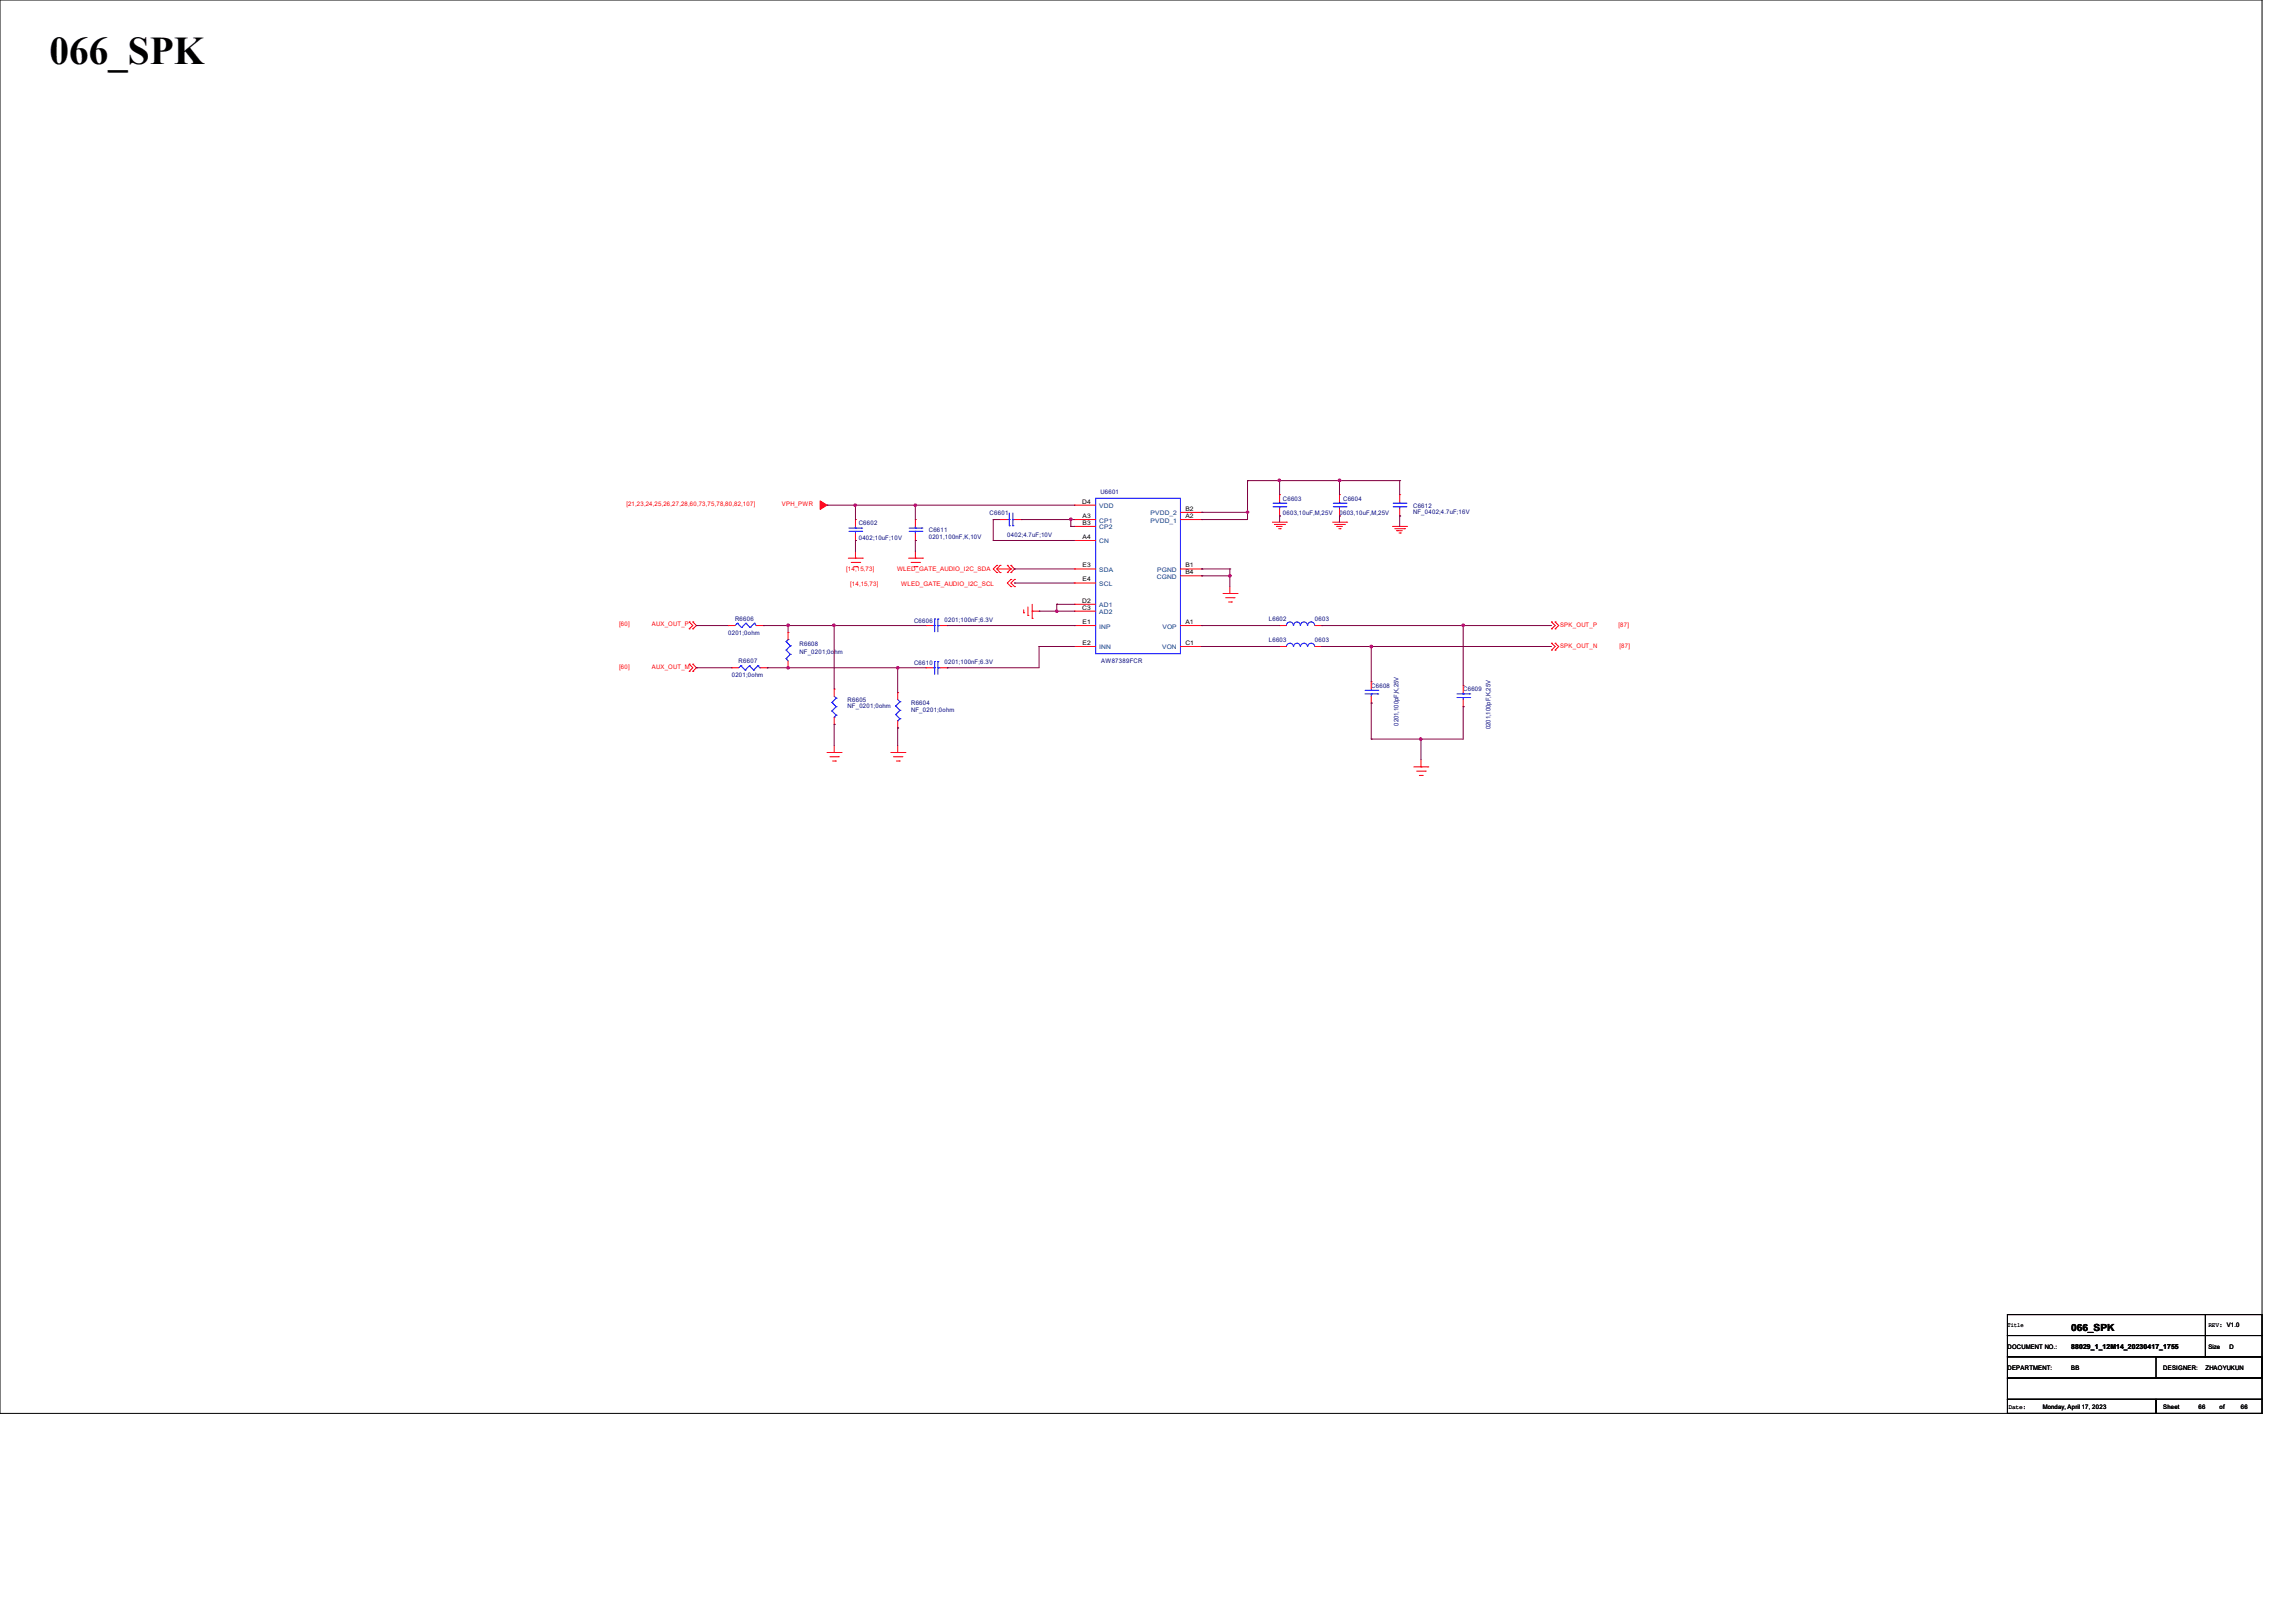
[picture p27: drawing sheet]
<svg xmlns="http://www.w3.org/2000/svg" width="297mm" height="210mm" viewBox="0 0 297 210" stroke-linecap="round" stroke-linejoin="round" font-family="sans-serif">
<defs><g id="words">
<text font-size="5.1" x="6.4" y="8.3">066_SPK</text>
<text font-size="1.3" x="267.9" y="172.2">066_SPK</text>
<text font-size=".9" x="267.9" y="174.5">88029_1_12M14_20230417_1755</text>
<g font-size=".8" fill="#f00">
<text x="81" y="65.5">[21,23,24,25,26,27,28,60,73,75,78,80,82,107]</text>
<text x="101.1" y="65.5">VPH_PWR</text>
<text x="109.5" y="73.8">[14,15,73]</text>
<text x="110" y="75.8">[14,15,73]</text>
<text x="116" y="73.8">WLED_GATE_AUDIO_I2C_SDA</text>
<text x="116.6" y="75.8">WLED_GATE_AUDIO_I2C_SCL</text>
<text x="80.1" y="81">[60]</text>
<text x="84.3" y="81">AUX_OUT_P</text>
<text x="201.8" y="81.2">SPK_OUT_P</text>
<text x="201.8" y="83.9">SPK_OUT_N</text>
<text x="209.4" y="81.2">[87]</text>
<text x="209.5" y="83.9">[87]</text>
<text x="80.1" y="86.5">[60]</text>
<text x="84.3" y="86.5">AUX_OUT_M</text>
</g>
<g font-size=".8">
<text x="140" y="65.2">D4</text>
<text x="140" y="67">A3</text>
<text x="140" y="69.7">A4</text>
<text x="140" y="67.9">B3</text>
<text x="153.3" y="67">A2</text>
<text x="153.3" y="66.1">B2</text>
<text x="140" y="78">D2</text>
<text x="140" y="73.4">E3</text>
<text x="140" y="75.2">E4</text>
<text x="153.3" y="73.4">B1</text>
<text x="153.3" y="74.3">B4</text>
<text x="140" y="78.9">C3</text>
<text x="140" y="80.7">E1</text>
<text x="140" y="83.4">E2</text>
<text x="153.3" y="80.7">A1</text>
<text x="153.3" y="83.4">C1</text>
<text x="259.7" y="171.7">Title</text>
<text x="285.7" y="171.7">REV: V1.0</text>
<text x="259.7" y="174.5">DOCUMENT NO.:</text>
<text x="259.7" y="177.2">DEPARTMENT:</text>
<text x="267.9" y="177.2">BB</text>
<text x="279.8" y="177.2">DESIGNER:</text>
<text x="285.3" y="177.2">ZHAOYUKUN</text>
<text x="285.7" y="174.5">Size</text>
<text x="288.4" y="174.5">D</text>
<text x="259.8" y="182.3">Date:</text>
<text x="264.2" y="182.4">Monday, April 17, 2023</text>
<text x="279.8" y="182.4">Sheet</text>
<text x="284.4" y="182.4">66</text>
<text x="287.1" y="182.4">of</text>
<text x="289.9" y="182.4">66</text>
</g>
<g font-size=".8" fill="#004080">
<text x="142.2" y="65.7">VDD</text>
<text x="142.2" y="67.6">CP1</text>
<text x="142.2" y="70.3">CN</text>
<text x="142.2" y="68.5">CP2</text>
<text x="148.8" y="67.6">PVDD_1</text>
<text x="148.8" y="66.7">PVDD_2</text>
<text x="142.2" y="74">SDA</text>
<text x="142.2" y="75.8">SCL</text>
<text x="149.6" y="74.9">CGND</text>
<text x="149.7" y="74">PGND</text>
<text x="142.2" y="79.5">AD2</text>
<text x="142.2" y="81.3">INP</text>
<text x="142.2" y="78.6">AD1</text>
<text x="150.4" y="81.3">VOP</text>
<text x="142.2" y="84">INN</text>
<text x="150.3" y="84">VON</text>
</g>
<g font-size=".8" fill="#000080">
<text x="142.4" y="64">U6601</text>
<text x="165.9" y="64.8">C6603</text>
<text x="173.7" y="64.8">C6604</text>
<text x="182.8" y="65.7">C6612</text>
<text x="111.1" y="68">C6602</text>
<text x="111.1" y="69.8">0402;10uF;10V</text>
<text x="120.1" y="68.9">C6611</text>
<text x="120.1" y="69.7">0201,100nF,K,10V</text>
<text x="128" y="66.6">C6601</text>
<text x="130.3" y="69.4">0402;4.7uF;10V</text>
<text x="165.9" y="66.6">0603,10uF,M,25V</text>
<text x="173.3" y="66.6">0603,10uF,M,25V</text>
<text x="182.8" y="66.5">NF_0402;4.7uF;16V</text>
<text x="94.2" y="82.1">0201;0ohm</text>
<text x="95.1" y="80.3">R6606</text>
<text x="103.4" y="83.5">R6608</text>
<text x="118.2" y="80.6">C6606</text>
<text x="122.2" y="80.5">0201;100nF;6.3V</text>
<text x="164.1" y="80.3">L6602</text>
<text x="164.1" y="83.1">L6603</text>
<text x="170.1" y="80.3">0603</text>
<text x="170.1" y="83.1">0603</text>
<text x="94.7" y="87.6">0201;0ohm</text>
<text x="95.5" y="85.8">R6607</text>
<text x="103.4" y="84.6">NF_0201;0o</text>
<text x="108" y="84.6">hm</text>
<text x="118.2" y="86.1">C6610</text>
<text x="122.2" y="86">0201;100nF;6.3V</text>
<text x="142.5" y="85.7">AW87389FCR</text>
<text x="177.4" y="89">C6608</text>
<text x="189.3" y="89.5">C6609</text>
<text x="109.6" y="90.8">R6605</text>
<text x="109.6" y="91.7">NF_0201;0ohm</text>
<text x="117.9" y="91.3">R6604</text>
<text x="117.9" y="92.1">NF_0201;0ohm</text>
<text x="180.9" y="93.9" transform="rotate(-90 180.9 93.9)">0201,100pF,K,25V</text>
<text x="192.8" y="94.4" transform="rotate(-90 192.8 94.4)">0201,100pF,K,25V</text>
</g>
</g></defs>
<path d="M0 0h292.6v182.9h-292.6z" fill="none" stroke="#000" stroke-width=".13"/>
<g fill="none" stroke="#f00" stroke-width=".13">
<path d="M109.7 72.2h1.8M110.1 72.8h1.1M110.4 73.3h.4M110.7 72.2h.1M110.7 71.3v.9M110.8 73.3h.1M111.2 72.8h.1M111.5 72.2h.1M117.5 72.2h1.8M117.9 72.8h1.1M118.2 73.3h.4M118.4 72.2h.1"/>
<path d="M118.4 71.3v.9M118.6 73.3h.1M119 72.8h.1M119.3 72.2h.1M132.4 79.3h.1M132.4 78.9v.4M133 79.6h.1M133 78.5v1.1M133.5 79.1h.1M133.5 79.1h.9M133.5 78.2v1.8M158.2 76.8h1.8"/>
<path d="M158.5 77.3h1.1M158.9 77.9h.4M159.1 76.8h.1M159.1 75.9v.9M159.3 77.9h.1M159.6 77.3h.1M160 76.8h.1M164.6 67.6h1.8M164.8 67.9h1.4M165.1 68.1h.1M165.1 68.1h.8M165.4 68.4h.2"/>
<path d="M165.6 68.4h.1M166.2 67.9h.1M166.4 67.6h.1M172.4 67.6h1.8M172.6 67.9h1.3M172.9 68.1h.1M172.9 68.1h.8M173.2 68.4h.2M173.4 68.4h.1M173.9 67.9h.1M174.2 67.6h.1M180.1 68.1h1.8"/>
<path d="M180.4 68.4h1.3M180.7 68.7h.1M180.7 68.7h.7M181 69h.1M181.1 69h.1M181.7 68.4h.1M181.9 68.1h.1M107 97.4h1.8M107.4 97.9h1.1M107.7 98.5h.4M107.9 97.4h.1M107.9 96.5v.9"/>
<path d="M108.1 98.5h.1M108.5 97.9h.1M108.8 97.4h.1M115.2 97.4h1.9M115.6 97.9h1.1M116 98.5h.3M116.1 97.4h.1M116.1 96.5v.9M116.3 98.5h.1M116.7 97.9h.1M117.1 97.4h.1M133.5 80h.1"/>
<path d="M182.9 99.2h1.8M183.3 99.8h1.1M183.8 99.2h.1M183.8 98.3v.9M184.4 99.8h.1M184.7 99.2h.1M183.6 100.3h.4M184 100.3h.1"/>
</g>
<path d="M106.1 64.8l.9 .6-.9 .5z" fill-rule="evenodd" fill="#f00"/>
<g fill="none" stroke="#f00" stroke-width=".13">
<path d="M106.1 64.8l.9 .6-.9 .5zM110.7 67.2h.1M110.7 69.9h.1M110.7 67.2v.9M110.7 69v.9M118.4 67.2h.1M118.4 69.9h.1M118.4 67.2v.9M118.4 69v.9M128.9 73.2h.1M128.9 74.1h.1M128.9 73.2l-.4 .4 .4 .5"/>
<path d="M128.9 73.6l.5 .5M128.9 73.6h1.9M129.4 73.2h.1M129.4 74.1h.1M129.4 67.2h.1M129.4 73.2l-.5 .4M129.4 67.2h.9M130.3 73.2h.1M130.3 74.1h.1M130.3 73.2l.5 .4M130.8 75h.1M130.8 75.9h.1"/>
<path d="M130.8 74.1h.1M130.8 73.2h.1M130.8 73.6h.1M130.8 75l-.5 .4 .5 .5M130.8 73.2l.4 .4-.4 .5M130.8 73.6l-.5 .5M131.2 75h.1M131.2 75.9h.1M131.2 75l-.4 .4 .4 .5M131.2 67.2h.9M132.1 67.2h.1M139 67.2h.1"/>
<path d="M139 69.9h.1M139 79.1h.1M139 65.4h.1M139 73.6h.1M139 75.4h.1M139 68.1h.1M139 78.2h.1M139 73.6h2.7M139 67.2h2.7M139 69.9h2.7M139 79.1h2.7M139 65.4h2.7"/>
<path d="M139 75.4h2.7M139 68.1h2.7M139 78.2h2.7M152.7 73.6h2.7M152.7 67.2h2.7M152.7 66.3h2.7M152.7 74.5h2.7M155.4 67.2h.1M155.4 66.3h.1M155.4 73.6h.1M155.4 74.5h.1M165.5 64h.1"/>
<path d="M165.5 66.8h.1M165.5 64v.9M165.5 65.8v1M173.3 64h.1M173.3 66.8h.1M173.3 64v.9M173.3 65.8v1M181.1 64h.1M181.1 66.8h.1M181.1 64v.9M181.1 65.8v1M89.2 80.5h.1"/>
<path d="M89.2 81.4h.1M89.2 85.9h.1M89.2 86.9h.1M89.2 80.5l.4 .4-.4 .5M89.2 85.9l.4 .5-.4 .5M89.6 81.4h.1M89.6 80.5h.1M89.6 86.9h.1M89.6 85.9h.1M89.6 80.5l.5 .4-.5 .5M89.6 85.9l.5 .5-.5 .5M94.2 80.9h.1"/>
<path d="M94.2 80.9h.9M94.7 86.4h.1M94.7 86.4h.8M97.8 80.9h1M98.3 86.4h.9M98.8 80.9h.1M99.2 86.4h.1M101.9 86.4h.1M101.9 81.8h.1M101.9 81.8v1M101.9 85.5v.9M107.9 89.2h.1"/>
<path d="M107.9 93.7h.1M107.9 89.2v.9M107.9 92.8v.9M116.1 89.6h.1M116.1 94.2h.1M116.1 89.6v.9M116.1 93.3v.9M119.8 86.4h.1M119.8 80.9h.1M119.8 80.9h.9M119.8 86.4h.9M121.6 80.9h.9"/>
<path d="M121.6 86.4h.9M122.5 86.4h.1M122.5 80.9h.1M139 80.9h.1M139 83.7h.1M139 80.9h2.7M139 83.7h2.7M152.7 80.9h2.7M152.7 83.7h2.7M155.4 80.9h.1M155.4 83.7h.1M165.5 80.9h.1"/>
<path d="M165.5 83.7h.1M165.5 80.9h.9M165.5 83.7h.9M170.1 80.9h.9M170.1 83.7h.9M171 80.9h.1M171 83.7h.1M177.4 88.2h.1M177.4 91h.1M177.4 88.2v1M177.4 90.1v.9M189.3 88.7h.1"/>
<path d="M189.3 91.4h.1M189.3 88.7v.9M189.3 90.5v.9M200.7 80.5h.1M200.7 81.4h.1M200.7 83.2h.1M200.7 84.1h.1M200.7 80.5l.5 .4-.5 .5M200.7 83.2l.5 .5-.5 .4M201.2 80.5h.1M201.2 81.4h.1M201.2 83.2h.1"/>
<path d="M201.2 84.1h.1M201.2 80.5l.4 .4-.4 .5M201.2 83.2l.4 .5-.4 .4"/>
</g>
<path d="M259.7 170.1h25.6v2.7h-25.6zM259.7 172.8h25.6v2.8h-25.6zM259.7 178.3h32.9v2.8h-32.9zM259.7 175.6h32.9v2.7h-32.9zM278.9 175.6h13.7v2.7h-13.7zM285.3 170.1h7.3v2.7h-7.3zM285.3 172.8h7.3v2.8h-7.3zM259.7 181.1h19.2v1.8h-19.2zM278.9 181.1h13.7v1.8h-13.7z" fill="none" stroke="#000" stroke-width=".13"/>
<g fill="none" stroke="#00f" stroke-width=".13">
<path d="M109.8 68.7h1.7M109.8 68.3h1.7M110.7 68.3h.1M110.7 68.7h.1M110.7 68.1v.2M110.7 68.7v.3M111.5 68.7h.1M111.5 68.3h.1M117.6 68.7h1.7M117.6 68.3h1.7M118.4 68.3h.1M118.4 68.7h.1"/>
<path d="M118.4 68.1v.2M118.4 68.7v.3M119.3 68.7h.1M119.3 68.3h.1M130.3 67.2h.3M130.6 68h.1M130.6 67.2h.1M130.6 66.4v1.6M131 67.2h.1M131 68h.1M131 67.2h.2M131 66.4v1.6"/>
<path d="M141.7 64.5h11v20.1h-11zM164.7 65.6h1.6M164.7 65.1h1.6M165.5 65.1h.1M165.5 65.6h.1M165.5 64.9v.2M165.5 65.6v.2M166.3 65.6h.1M166.3 65.1h.1M172.5 65.6h1.6M172.5 65.1h1.6M173.3 65.1h.1"/>
<path d="M173.3 65.6h.1M173.3 64.9v.2M173.3 65.6v.2M174.1 65.6h.1M174.1 65.1h.1M180.2 65.6h1.7M180.2 65.1h1.7M181.1 65.1h.1M181.1 65.6h.1M181.1 64.9v.2M181.1 65.6v.2M181.9 65.6h.1"/>
<path d="M181.9 65.1h.1M95.4 80.6h.1M95.4 80.6l-.3 .3M95.4 80.6l.5 .6M95.8 86.1h.1M95.8 86.1l-.3 .3M95.8 86.1l.6 .6M95.9 81.2h.1M96.4 86.7h.1M96.5 80.6h.1M96.5 80.6l-.6 .6M96.5 80.6l.5 .6"/>
<path d="M96.9 86.1h.1M96.9 86.1l-.5 .6M96.9 86.1l.6 .6M97 81.2h.1M97.5 86.7h.1M97.6 80.6h.1M97.6 80.6l-.6 .6M97.6 80.6l.2 .3M97.8 80.9h.1M98 86.1h.1M98 86.1l-.5 .6M98 86.1l.3 .3"/>
<path d="M98.3 86.4h.1M101.7 85.2h.1M101.7 84.1h.1M101.7 83h.1M101.7 85.2l.2 .3M101.7 84.1l.5 .6M101.7 83l.5 .6M101.9 82.8h.1M101.9 82.8l-.2 .2M102.2 84.7h.1M102.2 83.6h.1M102.2 84.7l-.5 .5"/>
<path d="M102.2 83.6l-.5 .5M107.6 90.9h.1M107.6 92h.1M107.6 90.9l.6 .5M107.6 92l.6 .5M107.9 92.8h.1M107.9 90.1l.3 .2M108.2 90.3h.1M108.2 91.4h.1M108.2 92.5h.1M108.2 90.3l-.6 .6M108.2 91.4l-.6 .6"/>
<path d="M108.2 92.5l-.3 .3M115.9 91.4h.1M115.9 92.5h.1M115.9 91.4l.5 .5M115.9 92.5l.5 .5M116.1 93.3h.1M116.1 90.5l.3 .3M116.4 90.8h.1M116.4 91.9h.1M116.4 93h.1M116.4 90.8l-.5 .6M116.4 91.9l-.5 .6"/>
<path d="M116.4 93l-.3 .3M120.7 86.4h.2M120.7 80.9h.2M120.9 86.4h.1M120.9 85.6h.1M120.9 80.9h.1M120.9 80.1h.1M120.9 80.1v1.6M120.9 85.6v1.6M121.3 85.6h.1M121.3 86.4h.1M121.3 80.1h.1"/>
<path d="M121.3 80.9h.1M121.3 86.4h.3M121.3 80.1v1.6M121.3 85.6v1.6M121.3 80.9h.3M166.4 83.7a.45 .45 0 0 1 .5-.5 .45 .45 0 0 1 .4 .5M167.3 80.9a.44 .44 0 0 0-.4-.4 .44 .44 0 0 0-.5 .4M167.3 83.7a.42 .42 0 0 1 .5-.5 .42 .42 0 0 1 .4 .5M168.2 80.9a.42 .42 0 0 0-.4-.4 .42 .42 0 0 0-.5 .4M168.2 83.7a.45 .45 0 0 1 .5-.5 .45 .45 0 0 1 .4 .5M169.1 80.9a.44 .44 0 0 0-.4-.4 .44 .44 0 0 0-.5 .4M169.2 83.7a.45 .45 0 0 1 .4-.5 .45 .45 0 0 1 .5 .5"/>
<path d="M170.1 80.9a.44 .44 0 0 0-.5-.4 .44 .44 0 0 0-.4 .4M176.6 89.8h1.6M176.6 89.3h1.6M177.4 89.3h.1M177.4 89.8h.1M177.4 89.2v.1M177.4 89.8v.3M178.2 89.8h.1M178.2 89.3h.1M188.5 89.8h1.6M188.5 90.3h1.6M189.3 89.8h.1"/>
<path d="M189.3 90.3h.1M189.3 89.6v.2M189.3 90.3v.2M190.1 90.3h.1M190.1 89.8h.1"/>
</g>
<path d="M107 65.4h.1M107 65.4h3.7" fill="none" stroke="#800040" stroke-width=".13"/>
<circle cx="110.6" cy="65.4" r=".17" fill="#f0f"/>
<circle cx="110.6" cy="65.4" r=".17" fill="none" stroke="#f0f" stroke-width=".13"/>
<path d="M110.7 65.4h.1M110.7 65.4v1.8M110.7 65.4h28.3M118.4 65.4h.1" fill="none" stroke="#800040" stroke-width=".13"/>
<circle cx="118.4" cy="65.4" r=".17" fill="#f0f"/>
<circle cx="118.4" cy="65.4" r=".17" fill="none" stroke="#f0f" stroke-width=".13"/>
<path d="M110.7 69.9h.1M110.7 69.9v1.4M118.4 65.4h.1M118.4 69.9h.1M118.4 65.4v1.8M118.4 69.9v1.4M90.1 80.9h.1M90.1 80.9h4.1M98.8 80.9h.1M98.8 80.9h3.1" fill="none" stroke="#800040" stroke-width=".13"/>
<circle cx="101.9" cy="80.9" r=".17" fill="#f0f"/>
<circle cx="101.9" cy="80.9" r=".17" fill="none" stroke="#f0f" stroke-width=".13"/>
<path d="M101.9 80.9h.1M101.9 80.9v.9M101.9 80.9h17.9M107.9 80.9h.1" fill="none" stroke="#800040" stroke-width=".13"/>
<circle cx="107.9" cy="80.9" r=".17" fill="#f0f"/>
<circle cx="107.9" cy="80.9" r=".17" fill="none" stroke="#f0f" stroke-width=".13"/>
<path d="M90.1 86.4h.1M90.1 86.4h4.6M99.2 86.4h.1M99.2 86.4h16.9M101.9 86.4h.1M107.9 80.9h.1M107.9 80.9v8.3M122.5 80.9h16.5M134.4 83.7h.1M134.4 83.7h4.6M134.4 83.7v2.7M139 80.9h.1" fill="none" stroke="#800040" stroke-width=".13"/>
<circle cx="116.1" cy="86.4" r=".17" fill="#f0f"/>
<circle cx="116.1" cy="86.4" r=".17" fill="none" stroke="#f0f" stroke-width=".13"/>
<circle cx="101.9" cy="86.4" r=".17" fill="#f0f"/>
<circle cx="101.9" cy="86.4" r=".17" fill="none" stroke="#f0f" stroke-width=".13"/>
<g fill="none" stroke="#800040" stroke-width=".13">
<path d="M107.9 93.7h.1M107.9 93.7v2.8M116.1 86.4h.1M116.1 94.2h.1M116.1 86.4v3.2M116.1 94.2v2.3M116.1 86.4h3.7M122.5 86.4h.1M122.5 86.4h11.9M155.4 80.9h.1M155.4 80.9h10.1M171 80.9h.1"/>
<path d="M171 80.9h18.3"/>
</g>
<circle cx="189.3" cy="80.9" r=".17" fill="#f0f"/>
<circle cx="189.3" cy="80.9" r=".17" fill="none" stroke="#f0f" stroke-width=".13"/>
<path d="M155.4 83.7h.1M155.4 83.7h10.1M171 83.7h.1M171 83.7h29.7M177.4 83.7h.1M177.4 83.7v4.5M189.3 80.9h.1M189.3 80.9v7.8M189.3 80.9h11.4" fill="none" stroke="#800040" stroke-width=".13"/>
<circle cx="177.4" cy="83.7" r=".17" fill="#f0f"/>
<circle cx="177.4" cy="83.7" r=".17" fill="none" stroke="#f0f" stroke-width=".13"/>
<path d="M177.4 91h.1M177.4 95.6h.1M177.4 91v4.6M183.8 95.6h.1M189.3 91.4h.1M189.3 91.4v4.2h-11.9" fill="none" stroke="#800040" stroke-width=".13"/>
<circle cx="183.8" cy="95.6" r=".17" fill="#f0f"/>
<circle cx="183.8" cy="95.6" r=".17" fill="none" stroke="#f0f" stroke-width=".13"/>
<path d="M161.4 62.2h.1M161.4 62.2h11.9M161.4 62.2v4.1M165.5 62.2h.1M165.5 62.2v1.8M183.8 95.6h.1M183.8 95.6v2.7" fill="none" stroke="#800040" stroke-width=".13"/>
<circle cx="173.3" cy="62.1" r=".17" fill="#f0f"/>
<circle cx="173.3" cy="62.1" r=".17" fill="none" stroke="#f0f" stroke-width=".13"/>
<circle cx="165.5" cy="62.1" r=".17" fill="#f0f"/>
<circle cx="165.5" cy="62.1" r=".17" fill="none" stroke="#f0f" stroke-width=".13"/>
<path d="M155.4 67.2h.1M155.4 66.3h.1M155.4 67.2h6M155.4 66.3h6M165.5 66.8h.1M165.5 66.8v.8M173.3 62.2h.1M173.3 66.8h.1M173.3 62.2v1.8M173.3 66.8v.8" fill="none" stroke="#800040" stroke-width=".13"/>
<path d="M161.3 66.2h.2v.2h-.2z" fill-rule="evenodd" fill="#f0f"/>
<path d="M161.3 66.2h.2v.2h-.2z" fill="none" stroke="#f0f" stroke-width=".13"/>
<path d="M155.4 73.6h.1M155.4 74.5h.1M155.4 73.6h3.7M159.1 73.6h.1M159.1 73.6v.9h-3.7M161.4 66.3h.1M161.4 66.3v.9" fill="none" stroke="#800040" stroke-width=".13"/>
<circle cx="159.1" cy="74.5" r=".17" fill="#f0f"/>
<circle cx="159.1" cy="74.5" r=".17" fill="none" stroke="#f0f" stroke-width=".13"/>
<path d="M134.4 79.1h.1M134.4 79.1h4.6M136.7 78.2h.1M136.7 79.1h.1M136.7 78.2v.9M159.1 74.5h.1M159.1 74.5v1.4" fill="none" stroke="#800040" stroke-width=".13"/>
<circle cx="136.7" cy="79.1" r=".17" fill="#f0f"/>
<circle cx="136.7" cy="79.1" r=".17" fill="none" stroke="#f0f" stroke-width=".13"/>
<path d="M128.5 69.9h.1M128.5 69.9h10.5M132.1 67.2h.1M132.1 67.2h6.4M136.7 78.2h.1M136.7 78.2h2.3M138.5 67.2h.1M138.5 67.2v.9" fill="none" stroke="#800040" stroke-width=".13"/>
<circle cx="138.5" cy="67.2" r=".17" fill="#f0f"/>
<circle cx="138.5" cy="67.2" r=".17" fill="none" stroke="#f0f" stroke-width=".13"/>
<g fill="none" stroke="#800040" stroke-width=".13">
<path d="M128.5 67.2h.1M128.5 67.2h.9M128.5 67.2v2.7M131.2 75.4h.1M131.2 73.6h.1M131.2 75.4h7.8M131.2 73.6h7.8M138.5 67.2h.1M138.5 68.1h.1M138.5 67.2h.5M138.5 68.1h.5M173.3 62.2h.1"/>
<path d="M173.3 62.2h7.8M181.1 66.8h.1M181.1 62.2h.1M181.1 62.2v1.8M181.1 66.8v1.3"/>
</g>
<circle cx="110.6" cy="65.4" r=".17" fill="#f0f"/>
<circle cx="110.6" cy="65.4" r=".17" fill="none" stroke="#f0f" stroke-width=".13"/>
<circle cx="118.4" cy="65.4" r=".17" fill="#f0f"/>
<circle cx="118.4" cy="65.4" r=".17" fill="none" stroke="#f0f" stroke-width=".13"/>
<circle cx="101.9" cy="80.9" r=".17" fill="#f0f"/>
<circle cx="101.9" cy="80.9" r=".17" fill="none" stroke="#f0f" stroke-width=".13"/>
<circle cx="107.9" cy="80.9" r=".17" fill="#f0f"/>
<circle cx="107.9" cy="80.9" r=".17" fill="none" stroke="#f0f" stroke-width=".13"/>
<circle cx="116.1" cy="86.4" r=".17" fill="#f0f"/>
<circle cx="116.1" cy="86.4" r=".17" fill="none" stroke="#f0f" stroke-width=".13"/>
<circle cx="101.9" cy="86.4" r=".17" fill="#f0f"/>
<circle cx="101.9" cy="86.4" r=".17" fill="none" stroke="#f0f" stroke-width=".13"/>
<circle cx="189.3" cy="80.9" r=".17" fill="#f0f"/>
<circle cx="189.3" cy="80.9" r=".17" fill="none" stroke="#f0f" stroke-width=".13"/>
<circle cx="177.4" cy="83.7" r=".17" fill="#f0f"/>
<circle cx="177.4" cy="83.7" r=".17" fill="none" stroke="#f0f" stroke-width=".13"/>
<circle cx="183.8" cy="95.6" r=".17" fill="#f0f"/>
<circle cx="183.8" cy="95.6" r=".17" fill="none" stroke="#f0f" stroke-width=".13"/>
<circle cx="173.3" cy="62.1" r=".17" fill="#f0f"/>
<circle cx="173.3" cy="62.1" r=".17" fill="none" stroke="#f0f" stroke-width=".13"/>
<circle cx="165.5" cy="62.1" r=".17" fill="#f0f"/>
<circle cx="165.5" cy="62.1" r=".17" fill="none" stroke="#f0f" stroke-width=".13"/>
<path d="M161.3 66.2h.2v.2h-.2z" fill-rule="evenodd" fill="#f0f"/>
<path d="M161.3 66.2h.2v.2h-.2z" fill="none" stroke="#f0f" stroke-width=".13"/>
<circle cx="159.1" cy="74.5" r=".17" fill="#f0f"/>
<circle cx="159.1" cy="74.5" r=".17" fill="none" stroke="#f0f" stroke-width=".13"/>
<circle cx="136.7" cy="79.1" r=".17" fill="#f0f"/>
<circle cx="136.7" cy="79.1" r=".17" fill="none" stroke="#f0f" stroke-width=".13"/>
<circle cx="138.5" cy="67.2" r=".17" fill="#f0f"/>
<circle cx="138.5" cy="67.2" r=".17" fill="none" stroke="#f0f" stroke-width=".13"/>
<use href="#words"/>
</svg>
